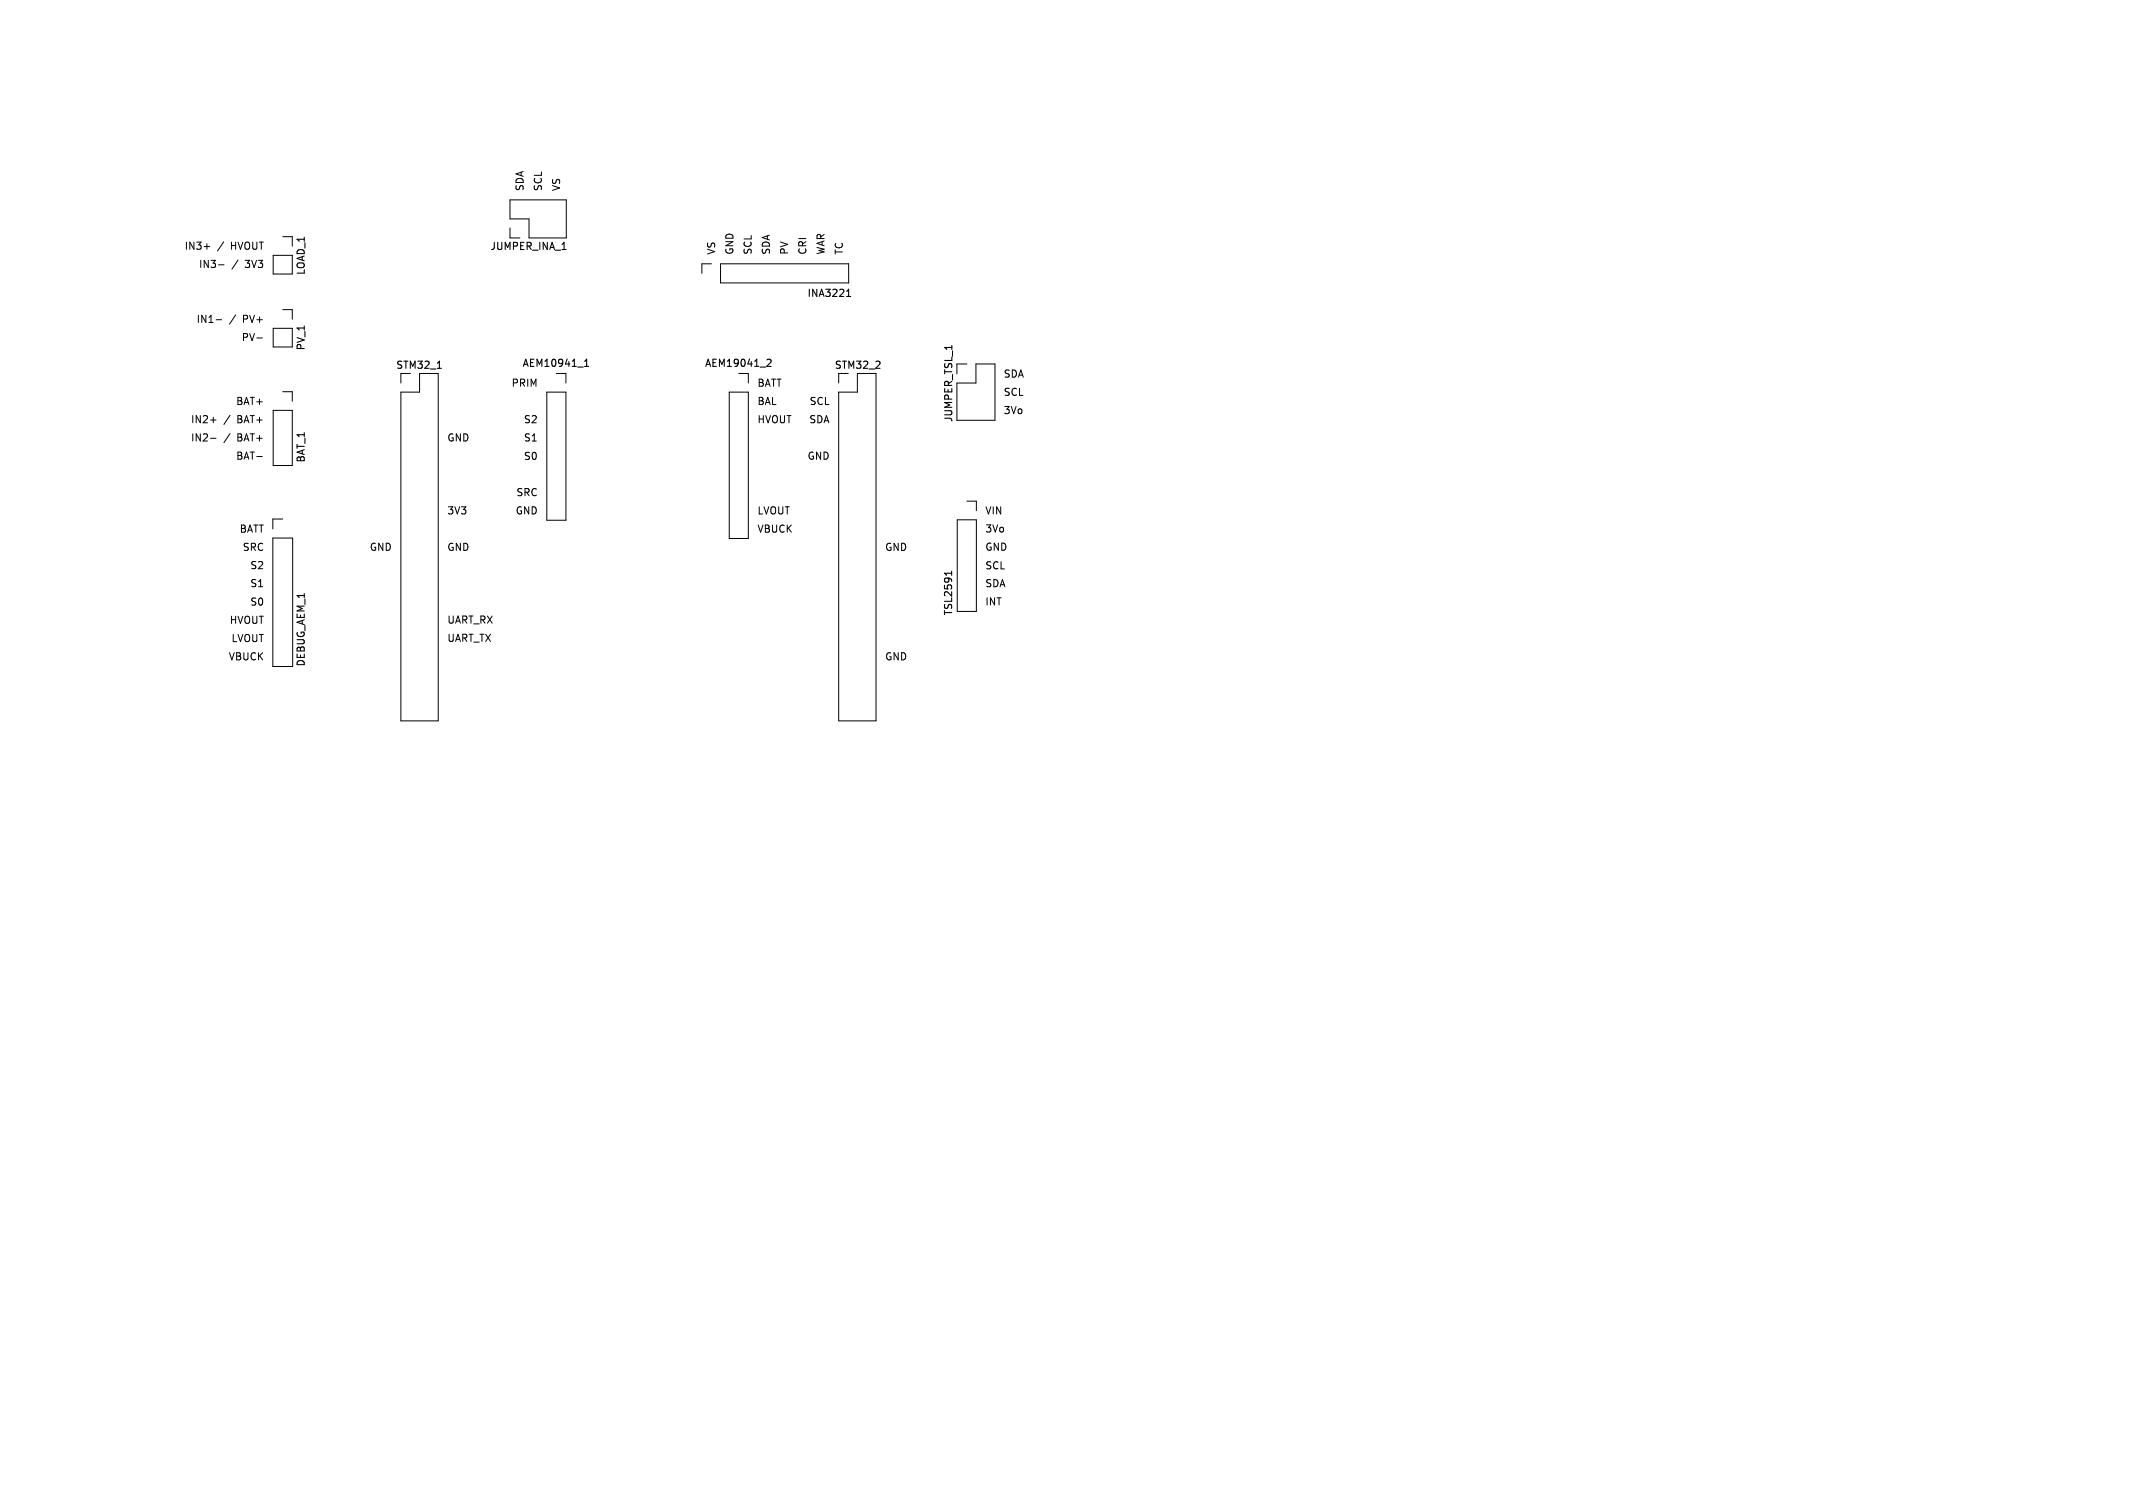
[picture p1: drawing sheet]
<svg xmlns="http://www.w3.org/2000/svg" width="297mm" height="210mm" viewBox="0 0 297 210" stroke-linecap="round" stroke-linejoin="round" font-family="sans-serif">
<defs><g id="words">
<g font-size="1.4">
<text x="73" y="26.7" transform="rotate(-90 73 26.7)">SDA</text>
<text x="75.6" y="26.7" transform="rotate(-90 75.6 26.7)">SCL</text>
<text x="78.1" y="26.7" transform="rotate(-90 78.1 26.7)">VS</text>
<text x="25.7" y="34.9">IN3+</text>
<text x="30.3" y="34.9">/</text>
<text x="32.2" y="34.9">HVOUT</text>
<text x="68.2" y="35">JUMPER_INA_1</text>
<text x="99.7" y="35.5" transform="rotate(-90 99.7 35.5)">VS</text>
<text x="102.3" y="35.5" transform="rotate(-90 102.3 35.5)">GND</text>
<text x="104.8" y="35.5" transform="rotate(-90 104.8 35.5)">SCL</text>
<text x="107.3" y="35.5" transform="rotate(-90 107.3 35.5)">SDA</text>
<text x="109.9" y="35.5" transform="rotate(-90 109.9 35.5)">PV</text>
<text x="112.4" y="35.5" transform="rotate(-90 112.4 35.5)">CRI</text>
<text x="115" y="35.5" transform="rotate(-90 115 35.5)">WAR</text>
<text x="117.5" y="35.5" transform="rotate(-90 117.5 35.5)">TC</text>
<text x="27.7" y="37.5">IN3-</text>
<text x="32.3" y="37.5">/</text>
<text x="34.2" y="37.5">3V3</text>
<text x="42.6" y="38.4" transform="rotate(-90 42.6 38.4)">LOAD_1</text>
<text x="112.3" y="41.6">INA3221</text>
<text x="27.3" y="45.1">IN1-</text>
<text x="31.9" y="45.1">/</text>
<text x="33.6" y="47.6">PV-</text>
<text x="33.8" y="45.1">PV+</text>
<text x="42.6" y="48.9" transform="rotate(-90 42.6 48.9)">PV_1</text>
<text x="55.1" y="51.6">STM32_1</text>
<text x="71.2" y="54">PRIM</text>
<text x="72.7" y="51.3">AEM10941_1</text>
<text x="98.1" y="51.3">AEM19041_2</text>
<text x="105.4" y="54">BATT</text>
<text x="116.1" y="51.6">STM32_2</text>
<text x="139.7" y="52.7">SDA</text>
<text x="26.5" y="59.1">IN2+</text>
<text x="31.2" y="59.1">/</text>
<text x="32.8" y="56.6">BAT+</text>
<text x="33.1" y="59.1">BAT+</text>
<text x="72.9" y="59.1">S2</text>
<text x="105.4" y="56.5">BAL</text>
<text x="105.4" y="59.1">HVOUT</text>
<text x="112.7" y="59.1">SDA</text>
<text x="112.7" y="56.5">SCL</text>
<text x="132.8" y="58.9" transform="rotate(-90 132.8 58.9)">JUMPER_TSL_1</text>
<text x="139.7" y="57.8">3Vo</text>
<text x="139.7" y="55.3">SCL</text>
<text x="26.5" y="61.6">IN2-</text>
<text x="31.2" y="61.6">/</text>
<text x="32.8" y="64.2">BAT-</text>
<text x="33.1" y="61.6">BAT+</text>
<text x="42.6" y="64.5" transform="rotate(-90 42.6 64.5)">BAT_1</text>
<text x="62.2" y="61.6">GND</text>
<text x="72.9" y="64.2">S0</text>
<text x="72.9" y="61.6">S1</text>
<text x="112.4" y="64.2">GND</text>
<text x="62.2" y="71.8">3V3</text>
<text x="71.8" y="71.8">GND</text>
<text x="71.9" y="69.2">SRC</text>
<text x="105.4" y="71.8">LVOUT</text>
<text x="137.1" y="71.8">VIN</text>
<text x="33.3" y="74.3">BATT</text>
<text x="33.8" y="76.9">SRC</text>
<text x="51.5" y="76.8">GND</text>
<text x="62.2" y="76.9">GND</text>
<text x="105.4" y="74.3">VBUCK</text>
<text x="123.2" y="76.9">GND</text>
<text x="137.1" y="76.8">GND</text>
<text x="137.1" y="74.3">3Vo</text>
<text x="34.8" y="79.4">S2</text>
<text x="34.8" y="81.9">S1</text>
<text x="137.1" y="79.4">SCL</text>
<text x="137.1" y="81.9">SDA</text>
<text x="32" y="87">HVOUT</text>
<text x="32.2" y="89.6">LVOUT</text>
<text x="34.8" y="84.5">S0</text>
<text x="62.2" y="89.5">UART_TX</text>
<text x="62.2" y="87">UART_RX</text>
<text x="132.8" y="85.8" transform="rotate(-90 132.8 85.8)">TSL2591</text>
<text x="137.1" y="84.4">INT</text>
<text x="31.8" y="92.1">VBUCK</text>
<text x="42.6" y="92.9" transform="rotate(-90 42.6 92.9)">DEBUG_AEM_1</text>
<text x="123.2" y="92.1">GND</text>
</g>
</g></defs>
<g fill="none" stroke="#000" stroke-width=".14">
<path d="M28.4 34.3h.8M30.4 36.9h.8M38 35.6h2.7v2.6h-2.7zM39.4 33h1.3v1.3M71 27.8h7.8v5.3h-5.1v-2.6h-2.7zM71 31.8v1.3h1.4M99.1 36.7h-1.4v1.4M100.3 36.7h17.9v2.7h-17.9zM29.3 58.5h.8M30.1 44.5h.8M35.8 47.1h.7M38 45.7h2.7v2.6h-2.7z"/>
<path d="M38 57.2h2.7v7.6h-2.7zM39.4 54.6h1.3v1.3M39.4 43.1h1.3v1.4M55.8 54.6h2.6v-2.6h2.6v48.4h-5.2zM55.8 52v1.3M76.1 54.6h2.7v17.9h-2.7zM77.5 52h1.3v1.3M101.5 54.6h2.7v20.4h-2.7zM102.9 52h1.3v1.3M116.8 54.6h2.6v-2.6h2.6v48.4h-5.2zM116.8 52v1.3M133.2 50.7h1.4"/>
<path d="M135.9 50.7h2.6v7.8h-5.3v-5.2h2.7zM29.3 61h.8M35.7 63.6h.8M38 74.9h2.7v17.9h-2.7zM39.4 72.3h-1.4v1.4M133.3 72.4h2.6v12.8h-2.6zM134.6 69.8h1.3v1.3"/>
</g>
<path d="M78.3 34.7h.5M60.9 51.3h.6M81.4 51h.6M81.4 50.3l.3-.3v1M106.8 50.1l.4-.1 .2 .3-.6 .7h.6M117.9 41.3h.5M117.9 40.6l.3-.3v1M132.5 79.5v.6M132.5 79.8h-1l.2 .2" fill="none" stroke="#000" stroke-width=".15"/>
<use href="#words"/>
</svg>
